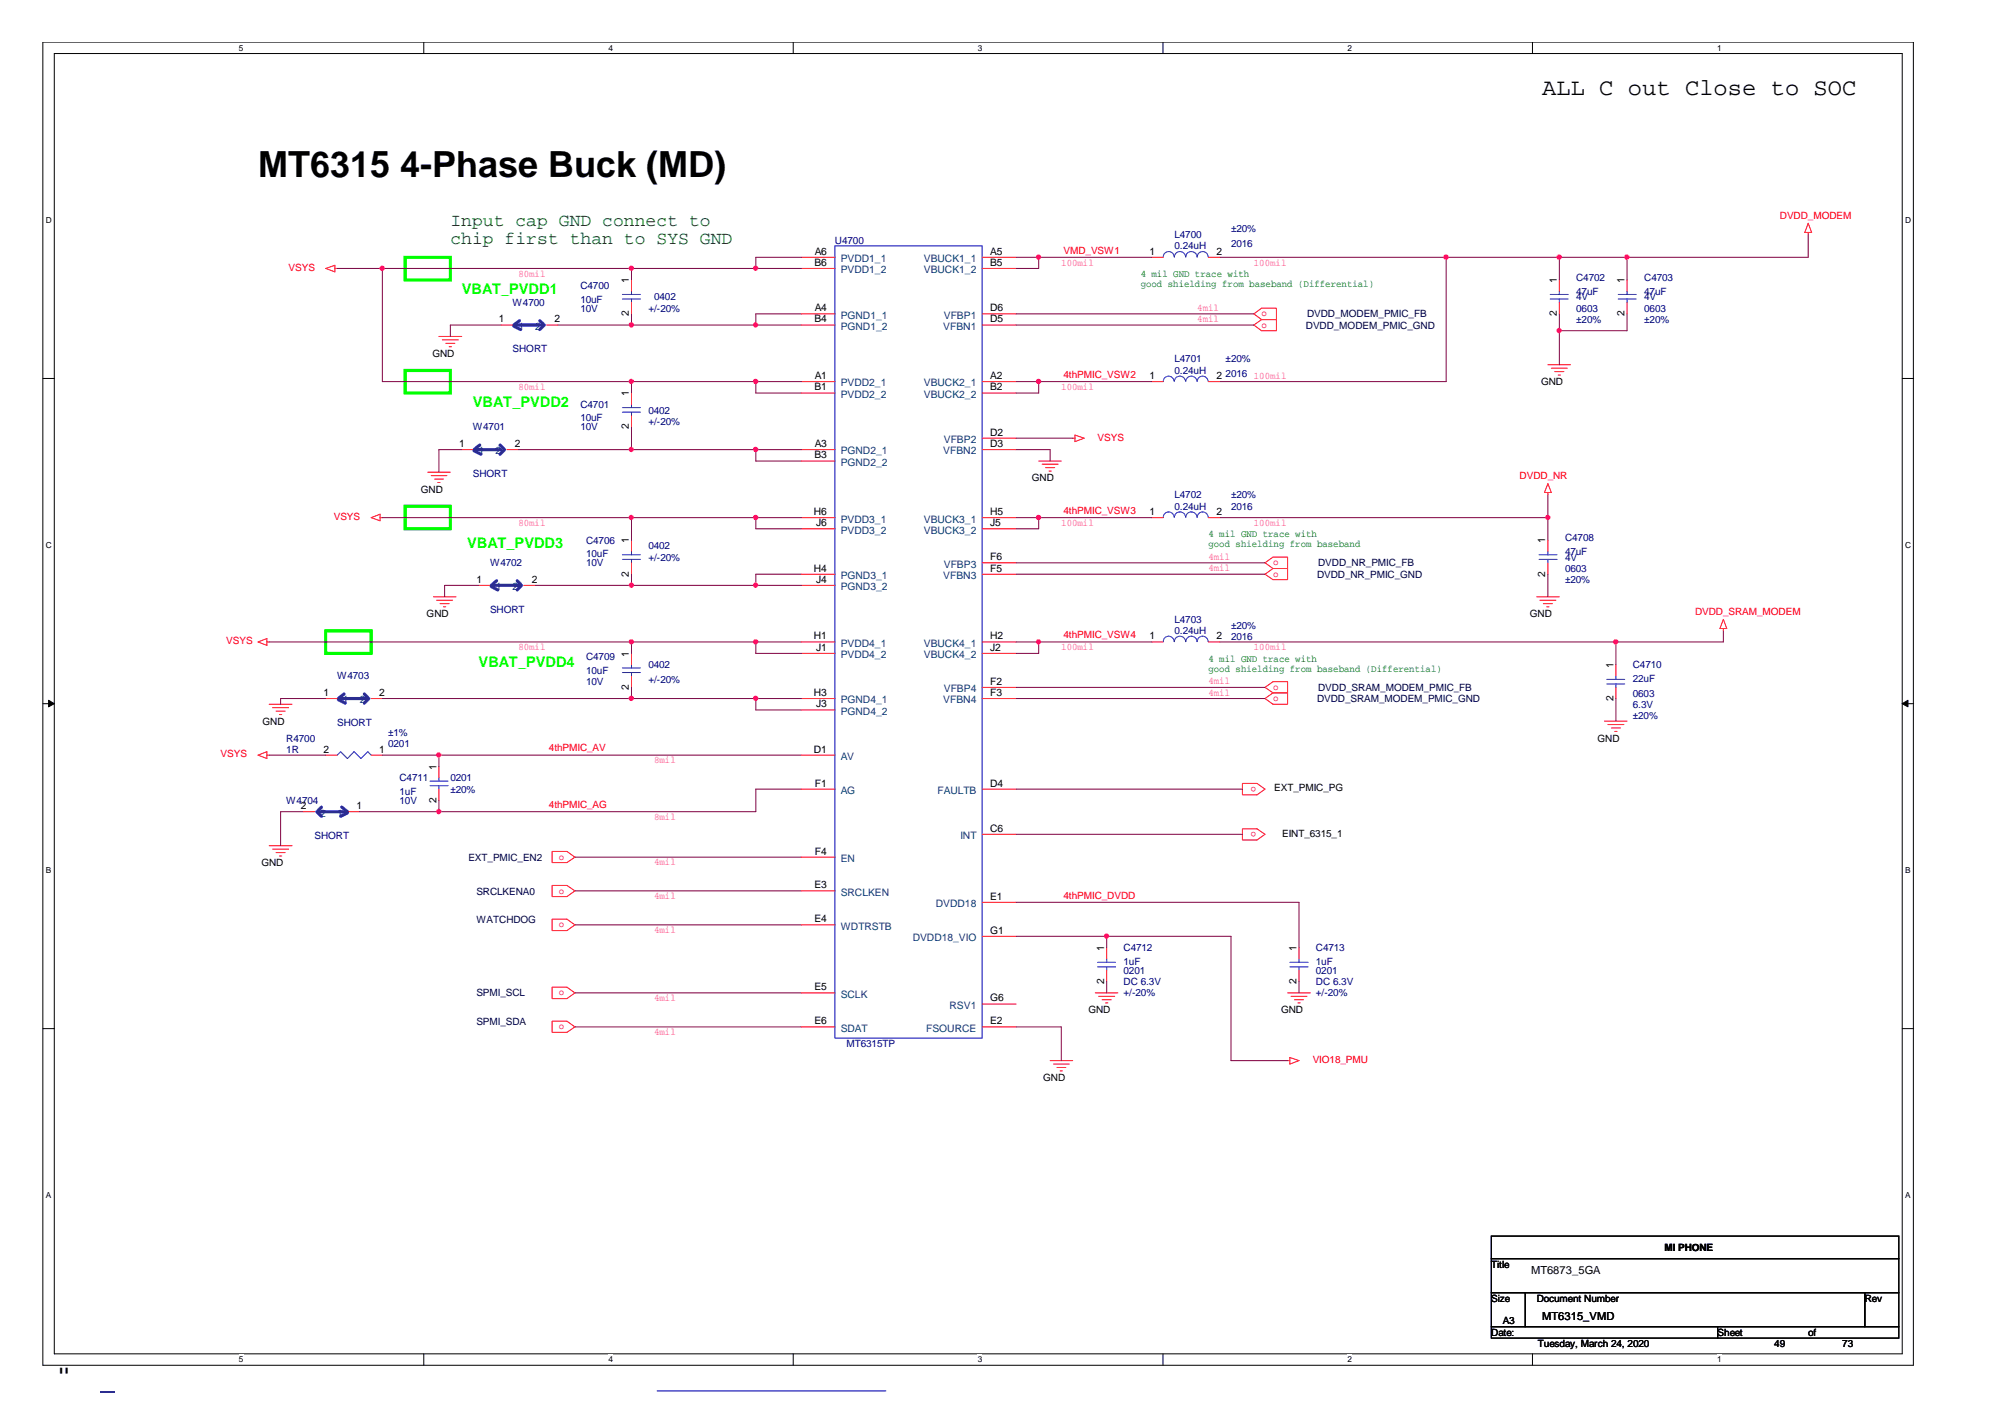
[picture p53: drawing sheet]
<svg xmlns="http://www.w3.org/2000/svg" width="297mm" height="210mm" viewBox="0 0 297 210" stroke-linecap="round" stroke-linejoin="round" font-family="sans-serif">
<defs><g id="words">
<text font-size="5.3" x="38.2" y="26.3">MT6315 4-Phase Buck (MD)</text>
<text font-size="4.2" x="8.5" y="205.7">&quot;</text>
<text font-size="3.5" x="228.5" y="14">ALL C out Close to SOC</text>
<g font-size="2.7" fill="#008000">
<text x="66.7" y="33.5">Input cap GND connect to</text>
<text x="66.7" y="36.2">chip first than to SYS GND</text>
</g>
<g font-size="2.2" fill="#0f0">
<text x="68.4" y="43.5">VBAT_PVDD1</text>
<text x="70.1" y="60.3">VBAT_PVDD2</text>
<text x="69.2" y="81.2">VBAT_PVDD3</text>
<text x="70.9" y="98.8">VBAT_PVDD4</text>
</g>
<g font-size="1.7">
<text x="226.8" y="188.8">MT6873_5GA</text>
<text x="228.5" y="195.5">MT6315_VMD</text>
<text x="228.5" y="195.5">M 6315_ MD</text>
</g>
<g font-size="1.5" fill="#000080">
<text x="174" y="35.3">L4700</text>
<text x="182.4" y="34.4">±20%</text>
<text x="123.7" y="36.1">U4700</text>
<text x="174" y="36.9">0.24uH</text>
<text x="182.4" y="36.6">2016</text>
<text x="233.5" y="41.6">C4702</text>
<text x="243.6" y="41.6">C4703</text>
<text x="75.9" y="45.3">W4700</text>
<text x="86" y="42.8">C4700</text>
<text x="86" y="44.8">10uF</text>
<text x="86" y="46.2">10V</text>
<text x="96.1" y="46.2">+/-20%</text>
<text x="96.9" y="44.5">0402</text>
<text x="233.5" y="43.7">47uF</text>
<text x="233.5" y="46.2">0603</text>
<text x="233.5" y="44.5">4V</text>
<text x="233.5" y="47.9">±20%</text>
<text x="243.6" y="43.7">47uF</text>
<text x="243.6" y="46.2">0603</text>
<text x="243.6" y="44.5">4V</text>
<text x="243.6" y="47.9">±20%</text>
<text x="75.9" y="52.2">SHORT</text>
<text x="174" y="53.7">L4701</text>
<text x="181.6" y="53.7">±20%</text>
<text x="174" y="55.4">0.24uH</text>
<text x="181.6" y="55.9">2016</text>
<text x="70.1" y="63.8">W4701</text>
<text x="86" y="60.4">C4701</text>
<text x="86" y="62.4">10uF</text>
<text x="86" y="63.8">10V</text>
<text x="96.1" y="61.3">0402</text>
<text x="96.1" y="62.9">+/-20%</text>
<text x="70.1" y="70.6">SHORT</text>
<text x="174" y="73.8">L4702</text>
<text x="174" y="75.5">0.24uH</text>
<text x="182.4" y="73.8">±20%</text>
<text x="182.4" y="75.5">2016</text>
<text x="72.6" y="83.9">W4702</text>
<text x="86.8" y="83.9">10V</text>
<text x="86.8" y="80.5">C4706</text>
<text x="86.8" y="82.6">10uF</text>
<text x="96.1" y="81.4">0402</text>
<text x="96.1" y="83">+/-20%</text>
<text x="231.9" y="80.2">C4708</text>
<text x="231.9" y="82.2">47uF</text>
<text x="231.9" y="83">4V</text>
<text x="231.9" y="84.7">0603</text>
<text x="231.9" y="86.4">±20%</text>
<text x="72.6" y="90.8">SHORT</text>
<text x="174" y="92.3">L4703</text>
<text x="174" y="94">0.24uH</text>
<text x="182.4" y="93.1">±20%</text>
<text x="182.4" y="94.8">2016</text>
<text x="50" y="100.6">W4703</text>
<text x="86.8" y="101.5">10V</text>
<text x="86.8" y="97.8">C4709</text>
<text x="86.8" y="99.8">10uF</text>
<text x="96.1" y="99">0402</text>
<text x="96.1" y="101.1">+/-20%</text>
<text x="241.9" y="99">C4710</text>
<text x="241.9" y="101">22uF</text>
<text x="50" y="107.5">SHORT</text>
<text x="241.9" y="103.2">0603</text>
<text x="241.9" y="104.8">6.3V</text>
<text x="241.9" y="106.5">±20%</text>
<text x="42.4" y="109.9">R4700</text>
<text x="42.4" y="111.6">1R</text>
<text x="57.5" y="109">±1%</text>
<text x="57.5" y="110.7">0201</text>
<text x="42.4" y="119.1">W4704</text>
<text x="59.2" y="115.8">C4711</text>
<text x="59.2" y="117.7">1uF</text>
<text x="59.2" y="119.1">10V</text>
<text x="66.7" y="115.8">0201</text>
<text x="66.7" y="117.4">±20%</text>
<text x="46.6" y="124.3">SHORT</text>
<text x="166.5" y="140.9">C4712</text>
<text x="166.5" y="142.9">1uF</text>
<text x="194.9" y="140.9">C4713</text>
<text x="194.9" y="142.9">1uF</text>
<text x="166.5" y="144.2">0201</text>
<text x="166.5" y="145.9">DC 6.3V</text>
<text x="166.5" y="147.6">+/-20%</text>
<text x="194.9" y="144.2">0201</text>
<text x="194.9" y="145.9">DC 6.3V</text>
<text x="194.9" y="147.6">+/-20%</text>
<text x="125.4" y="155.1">MT6315TP</text>
</g>
<g font-size="1.5" fill="#f00">
<text x="263.7" y="32.4">DVDD_MODEM</text>
<text x="42.8" y="40.1">VSYS</text>
<text x="157.6" y="37.6">VMD_VSW1</text>
<text x="186.9" y="46.9">o</text>
<text x="186.9" y="48.6">o</text>
<text x="157.6" y="56">4thPMIC_VSW2</text>
<text x="162.6" y="65.3">VSYS</text>
<text x="225.1" y="71">DVDD_NR</text>
<text x="49.4" y="77">VSYS</text>
<text x="157.6" y="76.1">4thPMIC_VSW3</text>
<text x="188.6" y="83.7">o</text>
<text x="188.6" y="85.4">o</text>
<text x="33.5" y="95.4">VSYS</text>
<text x="157.6" y="94.5">4thPMIC_VSW4</text>
<text x="251.1" y="91.1">DVDD_SRAM_MODEM</text>
<text x="188.6" y="102.2">o</text>
<text x="188.6" y="103.9">o</text>
<text x="32.7" y="112.2">VSYS</text>
<text x="81.3" y="111.3">4thPMIC_AV</text>
<text x="81.3" y="119.7">4thPMIC_AG</text>
<text x="186.1" y="116.5" transform="rotate(-180 186.1 116.5)">o</text>
<text x="186.1" y="123.2" transform="rotate(-180 186.1 123.2)">o</text>
<text x="82.8" y="127.4">o</text>
<text x="82.8" y="132.4">o</text>
<text x="82.8" y="137.4">o</text>
<text x="157.6" y="133.1">4thPMIC_DVDD</text>
<text x="82.8" y="147.5">o</text>
<text x="82.8" y="152.5">o</text>
<text x="194.5" y="157.5">VIO18_PMU</text>
</g>
<g font-size="1.5" fill="#f0f">
<text x="76.8" y="41">80mil</text>
<text x="157.2" y="39.3">100mil</text>
<text x="185.8" y="39.3">100mil</text>
<text x="177.4" y="46">4mil</text>
<text x="177.4" y="47.7">4mil</text>
<text x="76.8" y="57.8">80mil</text>
<text x="157.2" y="57.8">100mil</text>
<text x="185.8" y="56.1">100mil</text>
<text x="76.8" y="77.9">80mil</text>
<text x="157.2" y="77.9">100mil</text>
<text x="185.8" y="77.9">100mil</text>
<text x="179" y="82.9">4mil</text>
<text x="179" y="84.6">4mil</text>
<text x="76.8" y="96.3">80mil</text>
<text x="157.2" y="96.3">100mil</text>
<text x="179" y="101.4">4mil</text>
<text x="185.8" y="96.3">100mil</text>
<text x="179" y="103.1">4mil</text>
<text x="96.9" y="113.1">8mil</text>
<text x="96.9" y="121.5">8mil</text>
<text x="96.9" y="128.2">4mil</text>
<text x="96.9" y="133.2">4mil</text>
<text x="96.9" y="138.2">4mil</text>
<text x="96.9" y="148.3">4mil</text>
<text x="96.9" y="153.3">4mil</text>
</g>
<g font-size="1.5">
<text x="93.2" y="42" transform="rotate(-90 93.2 42)">1</text>
<text x="120.6" y="39.4">B6</text>
<text x="120.7" y="37.7">A6</text>
<text x="146.7" y="37.7">A5</text>
<text x="146.7" y="39.4">B5</text>
<text x="170.3" y="37.7">1</text>
<text x="180.2" y="37.7">2</text>
<text x="230.6" y="42" transform="rotate(-90 230.6 42)">1</text>
<text x="240.7" y="42" transform="rotate(-90 240.7 42)">1</text>
<text x="73.9" y="47.8">1</text>
<text x="82.2" y="47.8">2</text>
<text x="93.2" y="46.8" transform="rotate(-90 93.2 46.8)">2</text>
<text x="120.6" y="47.8">B4</text>
<text x="120.7" y="46.1">A4</text>
<text x="146.7" y="47.8">D5</text>
<text x="146.7" y="46.1">D6</text>
<text x="230.6" y="46.8" transform="rotate(-90 230.6 46.8)">2</text>
<text x="240.7" y="46.8" transform="rotate(-90 240.7 46.8)">2</text>
<text x="64.1" y="52.9">GND</text>
<text x="93.2" y="58.7" transform="rotate(-90 93.2 58.7)">1</text>
<text x="120.6" y="57.8">B1</text>
<text x="120.7" y="56.1">A1</text>
<text x="146.7" y="56.1">A2</text>
<text x="146.7" y="57.8">B2</text>
<text x="170.3" y="56.1">1</text>
<text x="180.2" y="56.1">2</text>
<text x="228.3" y="57.1">GND</text>
<text x="93.2" y="63.6" transform="rotate(-90 93.2 63.6)">2</text>
<text x="146.7" y="64.5">D2</text>
<text x="68" y="66.2">1</text>
<text x="76.3" y="66.2">2</text>
<text x="120.6" y="67.9">B3</text>
<text x="120.7" y="66.2">A3</text>
<text x="146.7" y="66.2">D3</text>
<text x="152.9" y="71.3">GND</text>
<text x="62.4" y="73">GND</text>
<text x="120.6" y="76.3">H6</text>
<text x="120.9" y="77.9">J6</text>
<text x="146.7" y="76.3">H5</text>
<text x="146.7" y="77.9">J5</text>
<text x="170.3" y="76.3">1</text>
<text x="180.2" y="76.3">2</text>
<text x="93.2" y="80.5" transform="rotate(-90 93.2 80.5)">1</text>
<text x="146.7" y="83">F6</text>
<text x="228.9" y="80.5" transform="rotate(-90 228.9 80.5)">1</text>
<text x="70.6" y="86.3">1</text>
<text x="78.8" y="86.3">2</text>
<text x="93.2" y="85.4" transform="rotate(-90 93.2 85.4)">2</text>
<text x="120.6" y="84.7">H4</text>
<text x="120.9" y="86.3">J4</text>
<text x="146.7" y="84.7">F5</text>
<text x="228.9" y="85.4" transform="rotate(-90 228.9 85.4)">2</text>
<text x="63.2" y="91.4">GND</text>
<text x="120.6" y="94.7">H1</text>
<text x="146.7" y="94.7">H2</text>
<text x="170.3" y="94.7">1</text>
<text x="180.2" y="94.7">2</text>
<text x="226.7" y="91.4">GND</text>
<text x="93.2" y="97.3" transform="rotate(-90 93.2 97.3)">1</text>
<text x="120.9" y="96.4">J1</text>
<text x="146.7" y="96.4">J2</text>
<text x="146.7" y="101.4">F2</text>
<text x="239" y="98.9" transform="rotate(-90 239 98.9)">1</text>
<text x="38.9" y="107.4">GND</text>
<text x="47.9" y="103.1">1</text>
<text x="56.2" y="103.1">2</text>
<text x="93.2" y="102.2" transform="rotate(-90 93.2 102.2)">2</text>
<text x="120.6" y="103.1">H3</text>
<text x="120.9" y="104.8">J3</text>
<text x="146.7" y="103.1">F3</text>
<text x="239" y="103.9" transform="rotate(-90 239 103.9)">2</text>
<text x="47.9" y="111.5">2</text>
<text x="56.2" y="111.5">1</text>
<text x="120.6" y="111.5">D1</text>
<text x="236.7" y="109.9">GND</text>
<text x="44.6" y="119.9">2</text>
<text x="52.8" y="119.9">1</text>
<text x="64.6" y="118.9" transform="rotate(-90 64.6 118.9)">2</text>
<text x="64.6" y="114" transform="rotate(-90 64.6 114)">1</text>
<text x="120.7" y="116.5">F1</text>
<text x="146.7" y="116.5">D4</text>
<text x="188.8" y="117.2">EXT_PMIC_PG</text>
<text x="146.7" y="123.2">C6</text>
<text x="189.9" y="124">EINT_6315_1</text>
<text x="38.7" y="128.3">GND</text>
<text x="120.6" y="131.6">E3</text>
<text x="120.7" y="126.6">F4</text>
<text x="120.6" y="136.6">E4</text>
<text x="146.7" y="133.3">E1</text>
<text x="146.7" y="138.3">G1</text>
<text x="163.6" y="140.9" transform="rotate(-90 163.6 140.9)">1</text>
<text x="192.1" y="140.9" transform="rotate(-90 192.1 140.9)">1</text>
<text x="120.6" y="146.7">E5</text>
<text x="146.7" y="148.4">G6</text>
<text x="163.6" y="145.8" transform="rotate(-90 163.6 145.8)">2</text>
<text x="192.1" y="145.8" transform="rotate(-90 192.1 145.8)">2</text>
<text x="120.6" y="151.7">E6</text>
<text x="146.7" y="151.7">E2</text>
<text x="161.2" y="150.1">GND</text>
<text x="189.8" y="150.1">GND</text>
<text x="154.6" y="160.2">GND</text>
<text x="246.6" y="185.3">MII PHONE</text>
<text x="246.6" y="185.3">MI PHONE</text>
<text x="248.6" y="185.3">PHO</text>
<text x="220.9" y="187.8">Title</text>
<text x="222.5" y="187.8">le</text>
<text x="220.9" y="192.8">Size</text>
<text x="220.9" y="192.8">S ze</text>
<text x="220.9" y="197.9">Date:</text>
<text x="220.9" y="197.9">D</text>
<text x="222.6" y="196.2">A3</text>
<text x="223.2" y="197.9">e:</text>
<text x="227.7" y="192.8">Document Number</text>
<text x="227.7" y="192.8">Docum n</text>
<text x="227.7" y="192.8">Do</text>
<text x="231.1" y="192.8">ment Num er</text>
<text x="236.6" y="192.8">mber</text>
<text x="254.5" y="197.9">Sheet</text>
<text x="256.2" y="197.9">eet</text>
<text x="267.9" y="197.9">of</text>
<text x="276.3" y="192.8">Rev</text>
<text x="277.3" y="192.8">ev</text>
<text x="227.8" y="199.6">Tuesday, March 24,, 2020</text>
<text x="227.8" y="199.6">Tuesday, March</text>
<text x="231.1" y="199.6">d y,</text>
<text x="241.1" y="199.6">2020</text>
<text x="262.8" y="199.6">49</text>
<text x="272.9" y="199.6">73</text>
</g>
<g font-size="1.5" fill="#004080">
<text x="124.5" y="38.8">PVDD1_1</text>
<text x="124.5" y="40.5">PVDD1_2</text>
<text x="136.9" y="38.8">VBUCK1_1</text>
<text x="136.9" y="40.5">VBUCK1_2</text>
<text x="124.5" y="47.2">PGND1_1</text>
<text x="139.8" y="47.2">VFBP1</text>
<text x="76.8" y="48.9">1</text>
<text x="79.3" y="48.9">2</text>
<text x="124.5" y="48.9">PGND1_2</text>
<text x="139.7" y="48.9">VFBN1</text>
<text x="124.5" y="57.2">PVDD2_1</text>
<text x="124.5" y="58.9">PVDD2_2</text>
<text x="136.9" y="57.2">VBUCK2_1</text>
<text x="136.9" y="58.9">VBUCK2_2</text>
<text x="139.8" y="65.6">VFBP2</text>
<text x="70.9" y="67.3">1</text>
<text x="73.4" y="67.3">2</text>
<text x="124.5" y="67.3">PGND2_1</text>
<text x="124.5" y="69">PGND2_2</text>
<text x="139.7" y="67.3">VFBN2</text>
<text x="124.5" y="77.4">PVDD3_1</text>
<text x="136.9" y="77.4">VBUCK3_1</text>
<text x="124.5" y="79.1">PVDD3_2</text>
<text x="136.9" y="79.1">VBUCK3_2</text>
<text x="73.4" y="87.4">1</text>
<text x="75.9" y="87.4">2</text>
<text x="124.5" y="85.8">PGND3_1</text>
<text x="124.5" y="87.4">PGND3_2</text>
<text x="139.7" y="85.8">VFBN3</text>
<text x="139.8" y="84.1">VFBP3</text>
<text x="124.5" y="95.8">PVDD4_1</text>
<text x="136.9" y="95.8">VBUCK4_1</text>
<text x="124.5" y="97.5">PVDD4_2</text>
<text x="136.9" y="97.5">VBUCK4_2</text>
<text x="50.8" y="104.2">1</text>
<text x="53.3" y="104.2">2</text>
<text x="124.5" y="104.2">PGND4_1</text>
<text x="124.5" y="105.9">PGND4_2</text>
<text x="139.7" y="104.2">VFBN4</text>
<text x="139.8" y="102.5">VFBP4</text>
<text x="124.5" y="112.6">AV</text>
<text x="124.5" y="117.6">AG</text>
<text x="138.9" y="117.6">FAULTB</text>
<text x="47.5" y="121">2</text>
<text x="50" y="121">1</text>
<text x="142.3" y="124.3">INT</text>
<text x="124.5" y="127.7">EN</text>
<text x="124.5" y="132.7">SRCLKEN</text>
<text x="124.5" y="137.7">WDTRSTB</text>
<text x="138.6" y="134.4">DVDD18</text>
<text x="135.2" y="139.4">DVDD18_VIO</text>
<text x="124.5" y="147.8">SCLK</text>
<text x="140.7" y="149.5">RSV1</text>
<text x="124.5" y="152.8">SDAT</text>
<text x="137.2" y="152.8">FSOURCE</text>
</g>
<g font-size="1.5" fill="#008000">
<text x="169" y="41">4 mil GND trace with</text>
<text x="169" y="42.5">good shielding from baseband (Differential)</text>
<text x="179" y="79.6">4 mil GND trace with</text>
<text x="179" y="81">good shielding from baseband</text>
<text x="179" y="98">4 mil GND trace with</text>
<text x="179" y="99.5">good shielding from baseband (Differential)</text>
</g>
<g font-size="1.5" fill="#000040">
<text x="193.6" y="47">DVDD_MODEM_PMIC_FB</text>
<text x="193.5" y="48.7">DVDD_MODEM_PMIC_GND</text>
<text x="195.3" y="83.9">DVDD_NR_PMIC_FB</text>
<text x="195.1" y="85.6">DVDD_NR_PMIC_GND</text>
<text x="195.1" y="104">DVDD_SRAM_MODEM_PMIC_GND</text>
<text x="195.3" y="102.3">DVDD_SRAM_MODEM_PMIC_FB</text>
<text x="69.4" y="127.5">EXT_PMIC_EN2</text>
<text x="70.6" y="132.5">SRCLKENA0</text>
<text x="70.6" y="136.7">WATCHDOG</text>
<text x="70.6" y="147.6">SPMI_SCL</text>
<text x="70.6" y="151.8">SPMI_SDA</text>
</g>
<g font-size="1.2">
<text x="35.4" y="7.5">5</text>
<text x="90.1" y="7.5">4</text>
<text x="144.9" y="7.5">3</text>
<text x="199.6" y="7.5">2</text>
<text x="254.4" y="7.5">1</text>
<text x="6.8" y="33.1">D</text>
<text x="282.2" y="33.1">D</text>
<text x="6.8" y="81.2">C</text>
<text x="282.2" y="81.2">C</text>
<text x="6.8" y="129.4">B</text>
<text x="282.2" y="129.4">B</text>
<text x="6.8" y="177.5">A</text>
<text x="282.2" y="177.5">A</text>
<text x="35.4" y="201.8">5</text>
<text x="90.1" y="201.8">4</text>
<text x="144.9" y="201.8">3</text>
<text x="199.6" y="201.8">2</text>
<text x="254.4" y="201.8">1</text>
</g>
</g></defs>
<path d="M6.3 6.2h277.2v196h-277.2zM8 7.9h273.8v192.6h-273.8z" fill="none" stroke="#000" stroke-width=".15"/>
<g fill="#fff">
<path d="M35.4 6.4h.6v1.4h-.6z"/>
<path d="M35.4 200.7h.6v1.4h-.6z"/>
</g>
<path d="M62.8 6.2v1.7M62.8 200.5v1.7" fill="none" stroke="#000" stroke-width=".15"/>
<g fill="#fff">
<path d="M90.1 6.4h.7v1.4h-.7z"/>
<path d="M90.1 200.7h.7v1.4h-.7z"/>
</g>
<path d="M117.5 6.2v1.7M117.5 200.5v1.7" fill="none" stroke="#000" stroke-width=".15"/>
<g fill="#fff">
<path d="M144.9 6.4h.6v1.4h-.6z"/>
<path d="M144.9 200.7h.6v1.4h-.6z"/>
</g>
<path d="M172.3 6.2v1.7M172.3 200.5v1.7" fill="none" stroke="#000" stroke-width=".15"/>
<g fill="#fff">
<path d="M199.6 6.4h.7v1.4h-.7z"/>
<path d="M199.6 200.7h.7v1.4h-.7z"/>
</g>
<path d="M227 6.2v1.7M227 200.5v1.7" fill="none" stroke="#000" stroke-width=".15"/>
<g fill="#fff">
<path d="M254.4 6.4h.6v1.4h-.6z"/>
<path d="M6.8 31.9h.8v1.4h-.8z"/>
<path d="M254.4 200.7h.6v1.4h-.6z"/>
<path d="M282.2 31.9h.9v1.4h-.9z"/>
<path d="M6.8 80.1h.8v1.4h-.8z"/>
<path d="M282.2 80.1h.9v1.4h-.9z"/>
</g>
<path d="M6.3 56.1h1.7M281.8 56.1h1.7" fill="none" stroke="#000" stroke-width=".15"/>
<g fill="#fff">
<path d="M6.8 128.2h.7v1.4h-.7z"/>
<path d="M282.2 128.2h.8v1.4h-.8z"/>
</g>
<path d="M6.3 104.2h1.7M281.8 104.2h1.7" fill="none" stroke="#000" stroke-width=".15"/>
<g fill="#000" stroke="#000" stroke-width=".15">
<path d="M7.2 103.7l.8 .5-.8 .5z" fill-rule="evenodd"/>
<path d="M281.8 104.2l.9-.5v1z" fill-rule="evenodd"/>
</g>
<g fill="#fff">
<path d="M6.8 176.4h.7v1.4h-.7z"/>
<path d="M282.2 176.4h.8v1.4h-.8z"/>
</g>
<path d="M6.3 152.4h1.7M281.8 152.4h1.7M220.9 183.1h60.4v3.4h-60.4zM220.9 186.5h60.4v5h-60.4zM220.9 191.5h5.1v5h-5.1zM220.9 196.5h33.6v1.7h-33.6zM226 191.5h50.3v5h-50.3zM254.5 196.5h26.8v1.7h-26.8zM276.3 191.5h5v5h-5z" fill="none" stroke="#000" stroke-width=".15"/>
<path d="M60 38.1h6.7v3.4h-6.7zM60 54.9h6.7v3.3h-6.7zM60 75h6.7v3.3h-6.7zM48.3 93.4h6.7v3.4h-6.7z" fill="none" stroke="#0f0" stroke-width=".47"/>
<g fill="none" stroke="#f00" stroke-width=".15">
<path d="M48.3 39.8l1.3-.5v1zM49.6 39.8h.4M118.7 39.8h5M118.7 38.1h5M145.5 39.8h5M145.5 38.1h5M170.6 38.1h1.7M179 38.1h1.7M267.9 33.1l.5 1.3h-1zM267.9 34.4v.4M65 49.8h3.4M65.5 50.3h2.4"/>
<path d="M66 50.9h1.4M66.5 51.4h.4M74.3 48.1h1.6M81 48.1h1.6M93.6 41.5v1.7M93.6 44.8v1.7M93.6 58.2v1.7M118.7 56.5h5M118.7 48.1h5M118.7 46.5h5M118.7 58.2h5M145.5 56.5h5"/>
<path d="M145.5 48.1h5M145.5 46.5h5M145.5 58.2h5M170.6 56.5h1.7M179 56.5h1.7M185.8 46.5l1.1-.9h2.2v1.7h-2.2zM185.8 48.1l1.1-.8h2.2v1.7h-2.2zM229.3 54h3.4M229.8 54.5h2.4M230.3 55h1.4M230.8 55.6h.4M231 41.5v1.7"/>
<path d="M231 44.8v1.7M241 41.5v1.7M241 44.8v1.7M55 76.7l1.3-.5v.9zM56.3 76.7h.3M63.4 69.9h3.3M63.9 70.5h2.3M64.4 71h1.3M64.9 71.5h.3M68.4 66.6h1.7M75.1 66.6h1.7M93.6 61.6v1.7"/>
<path d="M118.7 68.3h5M118.7 76.7h5M118.7 66.6h5M118.7 78.3h5M145.5 76.7h5M145.5 64.9h5M145.5 66.6h5M145.5 78.3h5M153.9 68.3h3.3M154.4 68.8h2.4M154.9 69.3h1.4M155.4 69.8h.3"/>
<path d="M158.9 64.9h.4M159.3 64.4l1.3 .5-1.3 .5zM170.6 76.7h1.7M179 76.7h1.7M229.3 71.6l.5 1.4h-1zM229.3 73v.3M38.2 95.1l1.3-.5v1zM39.5 95.1h.4M64.2 88.4h3.4M64.7 88.9h2.4M65.2 89.4h1.3M65.7 89.9h.3"/>
<path d="M70.9 86.7h1.7M77.6 86.7h1.7M93.6 80v1.7M93.6 83.4v1.7M93.6 96.8v1.6M118.7 95.1h5M118.7 86.7h5M118.7 85.1h5M118.7 96.8h5M145.5 95.1h5M145.5 85.1h5M145.5 96.8h5"/>
<path d="M145.5 83.4h5M170.6 95.1h1.7M179 95.1h1.7M187.4 83.4l1.2-.9h2.2v1.7h-2.2zM187.4 85.1l1.2-.9h2.2v1.7h-2.2zM227.7 88.4h3.3M228.1 88.9h2.4M228.6 89.4h1.4M229.2 89.9h.3M229.3 80v1.7M229.3 83.4v1.7M239.4 98.4v1.7"/>
<path d="M255.3 91.8l.5 1.3h-1zM255.3 93.1v.3M38.2 111.9l1.3-.5v1zM39.5 111.9h.4M39.9 104.3h3.4M40.4 104.8h2.4M40.9 105.3h1.3M41.4 105.8h.3M48.3 111.9h1.7M48.3 103.5h1.7M55 111.9h1.6M55 103.5h1.6"/>
<path d="M65 113.6v1.6M65 116.9v1.7M93.6 100.1v1.7M118.7 111.9h5M118.7 103.5h5M118.7 116.9h5M118.7 105.2h5M145.5 103.5h5M145.5 116.9h5M145.5 101.8h5M184.1 116h2.1l1.2 .9-1.2 .8h-2.1zM187.4 101.8l1.2-.8h2.2v1.6h-2.2z"/>
<path d="M187.4 103.5l1.2-.9h2.2v1.7h-2.2zM237.7 106.8h3.3M238.2 107.3h2.4M238.7 107.8h1.4M239.2 108.3h.4M239.4 101.8v1.7M39.9 125.3h3.4M40.4 125.8h2.4M40.9 126.3h1.3M41.4 126.8h.3M44.9 120.2h1.7M51.6 120.2h1.7"/>
<path d="M81.8 126.1h2.2l1.2 .9-1.2 .8h-2.2zM81.8 131.2h2.2l1.2 .8-1.2 .8h-2.2zM81.8 136.2h2.2l1.2 .8-1.2 .9h-2.2zM118.7 127h5M118.7 132h5M118.7 137h5M145.5 133.7h5M145.5 123.6h5M145.5 138.7h5M184.1 122.8h2.1l1.2 .8-1.2 .8h-2.1zM81.8 146.2h2.2l1.2 .9-1.2 .8h-2.2zM81.8 151.3h2.2l1.2 .8-1.2 .8h-2.2z"/>
<path d="M118.7 147.1h5M118.7 152.1h5M145.5 152.1h5M145.5 148.7h5M155.6 157.1h3.3M156.1 157.6h2.3M156.6 158.1h1.3M157.1 158.6h.3M162.3 147.1h3.3M162.8 147.6h2.3M163.3 148.1h1.3M163.8 148.6h.3"/>
<path d="M164 140.3v1.7M164 143.7v1.7M190.8 157.1h.3M190.8 147.1h3.3M191.1 156.6l1.3 .5-1.3 .5zM191.3 147.6h2.3M191.8 148.1h1.3M192.3 148.6h.3M192.4 140.3v1.7M192.4 143.7v1.7"/>
</g>
<g fill="none" stroke="#00f" stroke-width=".15">
<path d="M123.7 36.4h21.8v117.4h-21.8zM172.3 38.1a.8 .8 0 0 1 .8-.8 .8 .8 0 0 1 .8 .8M174 38.1a.83 .83 0 0 1 .8-.8 .83 .83 0 0 1 .8 .8M175.7 38.1a.83 .83 0 0 1 .8-.8 .83 .83 0 0 1 .8 .8M177.4 38.1a.8 .8 0 0 1 .8-.8 .8 .8 0 0 1 .8 .8M92.2 43.6h2.7M92.2 44.3h2.7M93.6 43.2v.4M93.6 44.3v.5M93.6 59.9v.5M172.3 56.5a.81 .81 0 0 1 .8-.8 .81 .81 0 0 1 .8 .8M174 56.5a.83 .83 0 0 1 .8-.8 .83 .83 0 0 1 .8 .8"/>
<path d="M175.7 56.5a.83 .83 0 0 1 .8-.8 .83 .83 0 0 1 .8 .8M177.4 56.5a.81 .81 0 0 1 .8-.8 .81 .81 0 0 1 .8 .8M229.7 43.6h2.6M229.7 44.3h2.6M231 43.2v.4M231 44.3v.5M239.7 43.6h2.7M239.7 44.3h2.7M241 43.2v.4M241 44.3v.5M92.2 60.4h2.7M92.2 61.1h2.7"/>
<path d="M93.6 61.1v.5M172.3 76.6a.8 .8 0 0 1 .8-.8 .8 .8 0 0 1 .8 .8M174 76.6a.83 .83 0 0 1 .8-.8 .83 .83 0 0 1 .8 .8M175.7 76.6a.83 .83 0 0 1 .8-.8 .83 .83 0 0 1 .8 .8M177.4 76.6a.8 .8 0 0 1 .8-.8 .8 .8 0 0 1 .8 .8M92.2 82.2h2.7M92.2 82.9h2.7M92.2 98.9h2.7M92.2 99.6h2.7M93.6 81.7v.5M93.6 82.9v.5M93.6 98.4v.5"/>
<path d="M93.6 99.6v.5M172.3 95.1a.8 .8 0 0 1 .8-.9 .8 .8 0 0 1 .8 .9M174 95.1a.83 .83 0 0 1 .8-.9 .83 .83 0 0 1 .8 .9M175.7 95.1a.83 .83 0 0 1 .8-.9 .83 .83 0 0 1 .8 .9M177.4 95.1a.8 .8 0 0 1 .8-.9 .8 .8 0 0 1 .8 .9M228 82.2h2.7M228 82.9h2.7M229.3 81.7v.5M229.3 82.9v.5M50 111.9l.5-.5 1 1 1-1 1 1 1-1 .5 .5M63.7 115.7h2.7M63.7 116.4h2.7"/>
<path d="M65 115.2v.5M65 116.4v.5M238 100.6h2.7M238 101.3h2.7M239.4 100.1v.5M239.4 101.3v.5M162.6 142.6h2.7M162.6 143.2h2.7M164 142v.6M164 143.2v.5M191.1 142.6h2.7M191.1 143.2h2.7"/>
<path d="M192.4 142v.6M192.4 143.2v.5"/>
</g>
<g fill="none" stroke="#00f" stroke-width=".47">
<path d="M76.1 48.3l1 .5M76.5 48.1h3.6M77 47.5l-.9 .6M80 47.5l.5 .5M80.6 48.1l-.6 .7M70.2 66.8l1 .5M70.6 66.6h3.7M71.1 65.9l-.9 .7M74.1 65.9l.5 .5M74.8 66.6l-.7 .7M72.8 86.9l.9 .5M73.1 86.7h3.7"/>
<path d="M73.6 86l-.8 .7M76.6 86l.5 .5M77.3 86.7l-.7 .7M47.6 119.6l-.5 .5M50.1 103.6l1 .6M50.5 103.5h3.6M50.6 119.6l.9 .6M51 102.8l-.9 .7M54 102.8l.5 .5M54.7 103.5l-.7 .7M46.9 120.2l.7 .7M47.5 120.2h3.6"/>
<path d="M51.5 120.4l-1 .5"/>
</g>
<g fill="none" stroke="#800040" stroke-width=".15">
<path d="M50 39.8h68.7M56.6 39.8v16.7h62.1M93.6 39.8v1.7M118.7 38.1h-6.7v1.7M150.5 38.1h20.1M153.9 38.1v1.7h-3.4M214.2 38.1v18.4h-33.5M231 38.1v3.4M241 38.1v3.4M267.9 34.8v3.3h-87.2M74.3 48.1h-7.6v1.7M82.6 48.1h36.1"/>
<path d="M93.6 46.5v1.6M93.6 56.5v1.7M112 56.5v1.7h6.7M118.7 46.5h-6.7v1.6M150.5 46.5h35.3M150.5 48.1h35.3M150.5 56.5h20.1M153.9 56.5v1.7h-3.4M231 46.5v7.5M241 46.5v2.5h-10M56.6 76.7h62.1M68.4 66.6h-3.4v3.3"/>
<path d="M76.8 66.6h41.9M93.6 63.3v3.3M93.6 76.7v3.3M112 66.6v1.7h6.7M112 76.7v1.6h6.7M150.5 66.6h5.1v1.7M150.5 76.7h20.1M150.5 64.9h8.4M153.9 76.7v1.6h-3.4M180.7 76.7h48.6M229.3 73.3v6.7M39.9 95.1h78.8"/>
<path d="M70.9 86.7h-5v1.7M79.3 86.7h39.4M93.6 85.1v1.6M93.6 95.1v1.7M112 95.1v1.7h6.7M118.7 85.1h-6.7v1.6M150.5 85.1h36.9M150.5 83.4h36.9M150.5 95.1h20.1M153.9 95.1v1.7h-3.4M229.3 85.1v3.3M239.4 95.1v3.3"/>
<path d="M255.3 93.4v1.7h-74.6M39.9 111.9h8.4M48.3 103.5h-6.7v.8M56.6 103.5h62.1M56.6 111.9h62.1M65 111.9v1.7M65 118.6v1.6M93.6 101.8v1.7M112 103.5v1.7h6.7M118.7 116.9h-6.7v3.3h-58.7M150.5 101.8h36.9M150.5 103.5h36.9"/>
<path d="M150.5 116.9h33.6M239.4 103.5v3.3M44.9 120.2h-3.3v5.1M85.2 132h33.5M85.2 137h33.5M85.2 127h33.5M150.5 133.7h41.9v6.6M150.5 138.7h31.9v18.4h8.4M150.5 123.6h33.6M164 138.7v1.6M85.2 152.1h33.5M85.2 147.1h33.5"/>
<path d="M150.5 152.1h6.7v5M164 145.4v1.7M192.4 145.4v1.7"/>
</g>
<g fill="#f0f" stroke="#f0f" stroke-width=".15">
<circle cx="111.9" cy="39.7" r=".32"/>
<circle cx="93.5" cy="56.5" r=".32"/>
<circle cx="153.9" cy="56.5" r=".32"/>
<circle cx="93.5" cy="76.7" r=".32"/>
<circle cx="111.9" cy="76.7" r=".32"/>
<circle cx="93.5" cy="95.1" r=".32"/>
<circle cx="111.9" cy="95.1" r=".32"/>
<circle cx="153.9" cy="38.1" r=".32"/>
<circle cx="153.9" cy="95.1" r=".32"/>
<circle cx="153.9" cy="76.7" r=".32"/>
<circle cx="111.9" cy="56.5" r=".32"/>
<circle cx="93.5" cy="39.7" r=".32"/>
<circle cx="56.6" cy="39.7" r=".32"/>
<circle cx="65" cy="111.8" r=".32"/>
<circle cx="65" cy="120.2" r=".32"/>
<circle cx="163.9" cy="138.7" r=".32"/>
<circle cx="231" cy="38.1" r=".32"/>
<circle cx="214.2" cy="38.1" r=".32"/>
<circle cx="93.5" cy="103.5" r=".32"/>
<circle cx="111.9" cy="103.5" r=".32"/>
<circle cx="111.9" cy="86.7" r=".32"/>
<circle cx="93.5" cy="86.7" r=".32"/>
<circle cx="93.5" cy="66.6" r=".32"/>
<circle cx="111.9" cy="66.6" r=".32"/>
<circle cx="111.9" cy="48.1" r=".32"/>
<circle cx="93.5" cy="48.1" r=".32"/>
<circle cx="229.3" cy="76.7" r=".32"/>
<circle cx="239.4" cy="95.1" r=".32"/>
<circle cx="241" cy="38.1" r=".32"/>
<circle cx="231" cy="49" r=".32"/>
</g>
<path d="M14.8 206.2h2.1" fill="none" stroke="#00f" stroke-width=".21"/>
<path d="M97.4 206h33.8" fill="none" stroke="#00f" stroke-width=".18"/>
<use href="#words"/>
</svg>
